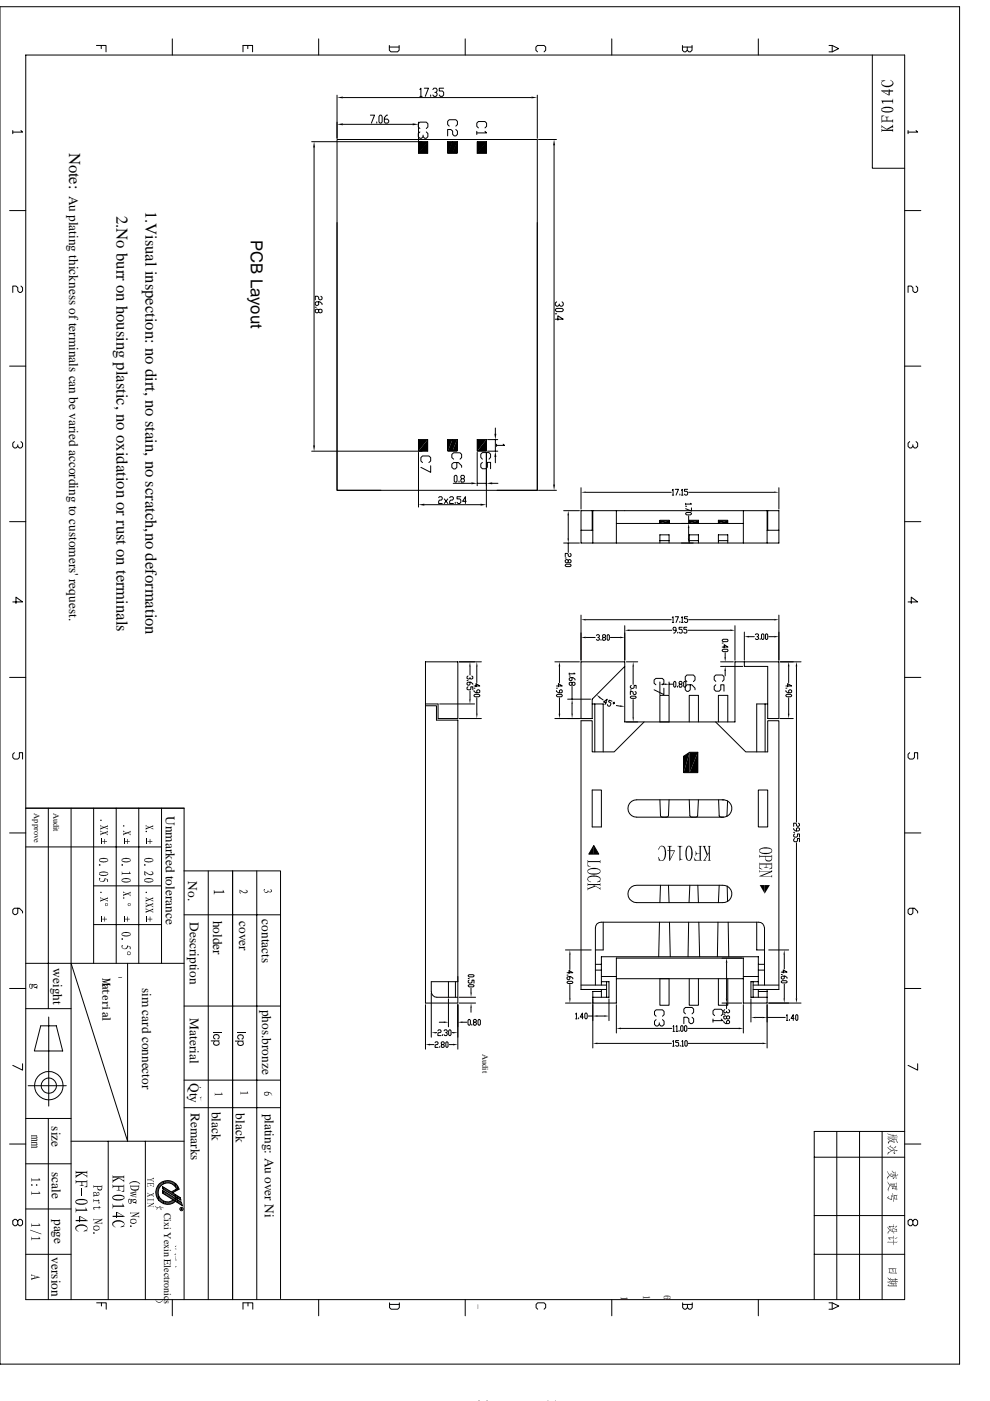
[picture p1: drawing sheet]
<svg xmlns="http://www.w3.org/2000/svg" width="210mm" height="297mm" viewBox="0 0 210 297" stroke-linecap="round" stroke-linejoin="round" font-family="sans-serif">
<defs><g id="words">
<g font-size="3.5">
<text x="14.6" y="32.3" transform="rotate(90 14.6 32.3)">Note:</text>
<text x="24.7" y="45.8" transform="rotate(90 24.7 45.8)">2.No burr on housing plastic, no oxidation or rust on terminals</text>
<text x="30.9" y="44.6" transform="rotate(90 30.9 44.6)">1.Visual inspection: no dirt, no stain, no scratch,no deformation</text>
<text x="53.2" y="50.8" transform="rotate(90 53.2 50.8)">PCB Layout</text>
</g>
<g font-size="2.8">
<text x="14.6" y="41.5" transform="rotate(90 14.6 41.5)">Au plating thickness of terminals can be varied according to customers' request.</text>
<text x="35.2" y="173" transform="rotate(90 35.2 173)">Unmarked tolerance</text>
<text x="39.9" y="186.8" transform="rotate(90 39.9 186.8)">No.</text>
<text x="40.3" y="195.5" transform="rotate(90 40.3 195.5)">Description</text>
<text x="45.2" y="195.2" transform="rotate(90 45.2 195.2)">holder</text>
<text x="50.7" y="195.3" transform="rotate(90 50.7 195.3)">cover</text>
<text x="55.5" y="194.9" transform="rotate(90 55.5 194.9)">contacts</text>
<text x="11.3" y="205.3" transform="rotate(90 11.3 205.3)">weight</text>
<text x="30.1" y="209.5" transform="rotate(90 30.1 209.5)">sim card connector</text>
<text x="40.2" y="215.9" transform="rotate(90 40.2 215.9)">Material</text>
<text x="55.6" y="214.1" transform="rotate(90 55.6 214.1)">phos.bronze</text>
<text x="40.2" y="229.6" transform="rotate(90 40.2 229.6)">Qty</text>
<text x="10.9" y="238.8" transform="rotate(90 10.9 238.8)">size</text>
<text x="40.5" y="236" transform="rotate(90 40.5 236)">Remarks</text>
<text x="44.9" y="235.7" transform="rotate(90 44.9 235.7)">black</text>
<text x="50" y="236.1" transform="rotate(90 50 236.1)">black</text>
<text x="56.1" y="236.1" transform="rotate(90 56.1 236.1)">plating: Au over Ni</text>
<text x="11" y="248.5" transform="rotate(90 11 248.5)">scale</text>
<text x="11.5" y="258.4" transform="rotate(90 11.5 258.4)">page</text>
<text x="10.9" y="266.6" transform="rotate(90 10.9 266.6)">version</text>
<text x="102.1" y="296.9" transform="rotate(90 102.1 296.9)">p</text>
</g>
<text font-size="2.5" fill="#f00" x="116.1" y="296.8" transform="rotate(90 116.1 296.8)">No</text>
<text font-size="2.4" x="21.8" y="207.4" transform="rotate(90 21.8 207.4)">Material</text>
<text font-size="2.1" x="34.8" y="257.1" transform="rotate(90 34.8 257.1)">Cixi Yexin Electronics</text>
<g font-size="2.1" fill="#f00">
<text x="131.6" y="274.8" transform="rotate(90 131.6 274.8)">1</text>
<text x="136.4" y="274.5" transform="rotate(90 136.4 274.5)">1</text>
<text x="140.8" y="274.7" transform="rotate(90 140.8 274.7)">6</text>
</g>
<g font-size="1.8">
<text x="7.3" y="172.5" transform="rotate(90 7.3 172.5)">Approve</text>
<text x="11.3" y="172.3" transform="rotate(90 11.3 172.3)">Audit</text>
<text x="102.3" y="223.5" transform="rotate(90 102.3 223.5)">Audit</text>
</g>
</g></defs>
<g fill="none" stroke="#000" stroke-width=".21">
<path d="M0 1.4h203.5v287.8h-203.5zM5.5 11.7h186.3v263.8h-186.3zM20.4 9.6h2.1v1.4M21.5 9.6v.7M36.5 8.2v3.5M51.5 11v-1.4h2.1v1.4M52.5 9.6v.7M67.6 8.2v3.5M82.5 9.6v1.1l.4 .3h1.4l.3-.3v-1.1M82.5 10h2.1M89 19l.2-.3v1.7M90 18.7h.8l-.6 1.7"/>
<path d="M91.8 19l.2-.3h.5l.2 .3-.2 .6h-.3M92.5 19.6l.2 .2-.2 .6h-.5l-.2-.3M94.1 18.7h-1v.6h.7l.3 .3v.5l-.3 .3h-.5l-.2-.3M98.6 8.2v3.5M114 11l-.4-.3v-.7l.4-.4h1.4l.3 .4v.7l-.3 .3M129.7 8.2v3.5M144.7 9.6v1.1l.3 .3h.4l.3-.3v-.7M144.7 10h2M146.7 9.6v1.1l-.3 .3h-.4l-.3-.3M160.8 8.2v3.5M175.8 9.6h.6l1.4 .7-1.4 .7h-.6M176.4 9.6v1.4"/>
<path d="M185 11.7v24h6.8M2.7 27.7v.6M4.4 27.7l.4 .3h-2.1M66.1 30h23.4M66.6 31.3v63.1M71.5 29.6h42.4v74.4h-42.4zM71.5 20.2v9.1M72.7 26.4h14.8M72.7 20.7h40M73.9 29.6h6.9M78.5 24.4h.9l-.7 1.7M79.9 25.9v.2"/>
<path d="M80.6 24.4h.2l.2 .3v1.2l-.2 .2h-.2l-.3-.2v-1.2zM82.2 24.4h-.2l-.5 .6v.9l.2 .2h.5l.2-.2v-.3l-.2-.3h-.7M88.7 30h2v2.5h-2zM88.7 25.9v3.9M88.7 30v2.5M89 27.2l-.3-.3v-.7l.3-.3h1.4l.3 .3v.7l-.3 .3M89 28l-.3 .3v.7l.3 .3h.4l.3-.3M89 20.4h.5M90.4 28l.3 .3v.7l-.3 .3h-.4l-.3-.3v-.4M91.3 20.1v.3M95 30h1.9v2.5h-1.9zM95.2 26.7l-.3-.3v-.7l.3-.3h1.4l.4 .3v.7l-.4 .3"/>
<path d="M95.9 30v2.5M96.6 27.5l.4 .3v.7l-.4 .3h-.3l-.3-.3v-.7l-.4-.3h-.7v1.3M96.9 30v2.5M101.1 27.8v.7M101.2 32.5v-2.5h1.9v2.5M101.2 30v2.5M101.2 32.5h1.9M101.4 27.1l-.3-.3v-.7l.3-.3h1.4l.4 .3v.7l-.4 .3M102.8 27.8l.4 .4h-2.1M103.1 30v2.5M105.4 29.6h6.1M113.9 20.2v9.1"/>
<path d="M114.2 29.6h3.8M117.5 30.8v71.9M192.5 27.7v.6M194.2 27.7l.4 .3h-2.1M2 44.6h3.5M71.5 47.2v56.8h9.3M113.9 47.2v56.8h-8.5M191.8 44.6h3.4M2 77.6h3.5M4.4 60.6l.4 .4v.7l-.4 .3h-.3l-.3-.3v-.7l-.4-.4h-.7v1.4M66.8 65.1h.3M67.6 64v.6l-.3 .2-.5-.2v-.4l.3-.2h.7l.5 .4v.2"/>
<path d="M67.6 65.7l.2-.1 .5 .1v.5l-.3 .1-.4-.1v-.5l-.3-.1-.5 .1v.5l.3 .1 .5-.1M68 62.8l.3 .2v.4l-.3 .2-.4-.2v-.4l-.3-.2h-.5v.8M117.7 65.6l.3-.2h1.2l.2 .2v.2l-.2 .3h-1.2l-.3-.3zM117.7 67.7h1.7l-1.1-.7v.9M117.7 66.5h.3M118 64l-.3 .2v.5l.3 .2h.3l.3-.2M119.2 64l.2 .2v.5l-.2 .2h-.3l-.3-.2v-.2M191.8 77.6h3.4M194.2 60.6l.4 .4v.7l-.4 .3h-.3l-.4-.3v-.7l-.3-.4h-.7v1.4M3 93.6l-.3 .4v.6l.3 .4h.4l.4-.4M4.4 93.6l.4 .4v.6l-.4 .4h-.3l-.3-.4v-.3M66.1 95.7h23.4"/>
<path d="M88.7 93.2h2v2.5h-2zM88.7 93.2v2.5M88.7 95.9v11.6M89.6 98.1l-.4-.4v-.7l.4-.3h1.3l.4 .3v.7l-.4 .4M91.3 98.7v1.4l-2.1-1M95 93.2v2.5h1.9v-2.5M95 93.2h1.9M95 93.2v2.5M95.9 93.2v2.5M96.2 97.4l-.4-.4v-.7l.4-.3h1.3l.4 .3v.7l-.4 .4M96.9 98.1v1l-.4 .3h-.3l-.4-.3v-.7l.4-.3h1l.7 .6v.4M96.9 93.2v2.5"/>
<path d="M101.2 93.2v2.5h1.9v-2.5M101.2 93.2h1.9M101.2 93.2v2.5M101.2 95.9v7.1M102.3 97.4l-.4-.4v-.7l.4-.3h1.4l.3 .3v.7l-.3 .4M102.3 98l-.4 .4v.6l.4 .4h.7l.3-.4v-1h.7v1.4M103.1 93.2v2.5M103.1 95.9v11.6M103.4 93.2h2.1M103.4 95.7h2.1M105 90.7v1.3M105 93.2v2.5"/>
<path d="M105 96.9v1.2M105.3 94.2v.4M106.7 94.2l.3 .2h-1.7M192.9 93.6l-.4 .4v.6l.4 .4h.3l.3-.4M194.2 93.6l.4 .4v.6l-.4 .4h-.3l-.4-.4v-.3M2 110.6h3.5M90 107h11.9M93 105.5l.2-.2h.4l.2 .2-.2 .5h-.4l-.2 .3v.5h.8M94.2 105.8l.8 1M95 105.8l-.8 1M95.3 105.5l.2-.2h.4l.2 .2-.2 .5h-.4l-.2 .3v.5h.8M96.1 102.5h3.8"/>
<path d="M96.3 101l.2-.2 .4 .2v1l-.2 .2-.4-.2zM96.5 106.5v.3M97.3 102v.2M97.7 105.3h-.8v.5h.6l.2 .2v.5l-.2 .3h-.4l-.2-.3M97.9 101.5l-.2-.3 .2-.4h.4l.2 .2-.2 .5h-.4l-.2 .3 .2 .4h.4l.2-.2-.2-.5M98.8 106.3h-.7l.6-1v1.5M101.2 102.5h1.9M104.4 102.5h1.2M114.2 104h3.8M119.5 108.3h3.4M119.5 115.1h3.4M119.8 119.8l.3-.2h.8l.2 .4-.2 .1h-.8z"/>
<path d="M119.8 118.3h.3M120.5 118.8l.4-.2 .2 .2v.4l-.4 .1-.4-.7-.5 .2v.4l.3 .1 .4-.1M120.5 109.2v5M120.5 115.1v2M120.9 117.3l.2 .2v.3l-.2 .2-.4-.2v-.3l-.2-.2h-.5v.7M123.2 103.4v4.5M123.2 108.3h41.9v6.8h-41.9zM123.2 112.4h2.5M124.2 104.4h18.1M125.6 108.3v4.1M125.7 108.3v6.8M130.7 108.3v6.8"/>
<path d="M130.7 111h26.9M139.9 111v-.7h2v.7M139.9 115.1v-1.7h2v1.7M139.9 114.6h2M142.5 104l.2-.3v1.3M142.5 105h.3M143.2 103.7h.6l-.5 1.3M144.1 104.8v.2M144.5 104l.2-.3v1.3M144.5 105h.3M145.4 108.8l.2-.1h.8l.2 .3-.2 .2h-.8zM145.4 106.7v.3"/>
<path d="M145.4 107.3h.2M145.8 103.7h-.7v.5h.5l.2 .2-.2 .6h-.3l-.2-.2M146 104.4h18.2M146 109.4v1.6M146 112v2.2M146.1 111v-.7h2v.7M146.1 115.1v-1.7h2v1.7M146.1 114.6h2M146.4 106.7l.2 .2h-1.2M146.6 107.7v.7l-1.2-.5M152.3 111v-.7h2v.7M152.3 115.1v-1.7h2v1.7"/>
<path d="M152.3 114.6h2M157.6 108.3v6.8M162.6 108.3v6.8M162.6 112.4h2.5M162.8 108.3v4.1M165.1 103.4v4.5M191.8 110.6h3.4M2.7 127.6h2.1l-1.4-1v1.4M123.2 130.4v9.6M124.2 131.4h18.1M124.2 135.2h2M126.4 134.7l.2-.1 .5 .1-.2 .5h-.2"/>
<path d="M126.9 135.2l.2 .2-.2 .3-.5-.1M127.4 135.6v.1M127.9 135.2l-.1-.3 .1-.3h.3l.2 .1-.2 .5h-.3l-.1 .2 .1 .3h.3l.2-.1-.2-.4M128.9 134.6l.3 .1v.9l-.2 .1-.3-.1zM129.4 135.2h2.1M132.5 132.7v7.3M133.4 133.6h9.1M142.5 131l.2-.2v1.2M142.5 132h.3M143.2 130.8h.6l-.5 1.2M143.3 133.6h-.5l-.1-.2 .1-.4h.4l.1 .2v.6l-.5 .4M143.7 134.1v.1"/>
<path d="M144.1 131.8v.2M144.5 131l.2-.2v1.2M144.5 132h.3M144.7 133h-.7v.4h.5l.2 .2v.5l-.2 .1h-.4l-.1-.1M145.6 133h-.6v.4h.5l.1 .2v.5l-.1 .1h-.4l-.1-.1M145.8 130.8h-.7v.4h.5l.2 .2-.2 .6h-.3l-.2-.2M145.8 133.6h9.1M146 131.4h18.2M153.1 135.7l.2-.2h.9l.1 .4-.1 .1h-.9zM153.1 137.8l.2-.1h.9l.1 .3-.1 .2h-.9zM153.1 137.2h1.2l-.8-.5v.7M153.1 136.3h.2"/>
<path d="M153.8 138.4v.9M155.8 132.7v7.3M157.8 134v6M158.8 135h1.1M160.1 134.6l.2-.2h.4l.1 .2v.2l-.3 .2M160.7 135l.1 .2-.1 .4h-.4l-.2-.2M161.2 135.4v.2M161.5 134.6l.1-.2 .4 .2v.8l-.2 .2-.3-.2zM162.4 134.4l.4 .2v.8l-.2 .2-.3-.2zM163 135h1.2M165.1 130.4v9.6M192.5 127.6h2.1l-1.4-1v1.4"/>
<path d="M2 143.6h3.5M3 159.6l-.3 .3v.7l.3 .3h.8l.3-.3v-1h.7v1.3M90.2 149.3h2.7v3h4.2v-12h-6.9v72.4h6.9v-60h-4.6v-3.1h-2.3M93.2 149.3h7.4M97.4 140.3h4.7M97.4 152.3h4.7M99 144.3h.2M99.2 143.3l-.2 .2v.3l.2 .2 .5-.2M99.2 145.6l-.2 .2v.3l.7 .1 .1-.1v-.5h.4v.6M99.7 144.6v.5l-.3 .2-.4-.2v-.3l.2-.2h.6l.4 .5M99.7 141.3v1.8M99.7 146.5v1.8"/>
<path d="M100 143.3l.2 .2v.3l-.4 .2-.1-.3M100.5 147.4l.2-.2h.8l.2 .4-.2 .1h-.8zM100.5 145.4h1.2l-.8-.5v.7M100.5 146.4v.2l.4 .3h.6l.2-.1v-.4l-.4-.2-.2 .2v.5M100.5 145.9h.2M101.1 141.3v3.4M101.1 147.9v3.4M117.6 140.3h5.3M118 147.4l.2-.2h.8l.2 .4-.2 .1h-.8zM118 145.4h1.2l-.8-.5v.7M118 146.4v.2l.4 .3h.6l.2-.1v-.4l-.2-.2-.4 .2v.5M118 145.9h.2"/>
<path d="M118.6 141.3v3.4M118.6 147.9v3.4M120.4 148.2h4.8M120.7 142.7v.3M120.7 143.3h.2M121.3 143.7v.5l-.2 .1-.4-.1v-.4l.2-.1h.6l.4 .3v.2M121.3 144.8l.2-.2 .4 .2v.3l-.2 .2-.4-.2v-.3l-.2-.2-.4 .2v.3l.2 .2 .4-.2M121.3 145.5v2.7M121.3 149.2v2.1M121.7 142.7l.2 .2h-1.2M125.6 149.3h2.3v10.1M126.1 149.3v10.1"/>
<path d="M127.2 147.9l.7 .5M128.6 149l-.6-.2 .7-.6-.4 1.2M129.8 148.7l-.6-.3-.2 .4 .5 .2v.3l-.1 .3-.2 .2-.3-.2-.1-.2M130 149l.2-.1 .1 .2-.3 .2zM130.7 149.6l.8 .1M132.5 141.3l-6.9 6.9v4.1h-8M132.8 140.3h2.4M133.6 147.8l.3-.2h.8l.2 .3-.2 .2h-.8zM133.6 146.3h.3M133.9 145.3l-.3 .2v.3l.3 .2 .6-.2v-.5h.4v.7M134.2 141.3v3.8M134.2 148.3v3.8"/>
<path d="M134.7 146.6l.2 .2v.3l-.2 .2-.5-.2v-.3l-.1-.2h-.5v.7M136.6 153.1l-6.4 6.3h-4.6v-6.6h-2.4v57h5.4M139.1 145.2l-.4-.3v-.7l.4-.4h1.3l.4 .4v.7l-.4 .3M139.9 153.1v-5.7h2v5.7M139.9 144.6v2.7M140.8 145.9v1.4l-2.1-1.1M140.8 145.1h.2M141.9 144.6v2.7M141.9 145.1h.8M143 144.5l.3 .2v.8l-.2 .2-.3-.2v-.8zM143.6 145.5v.2M144.1 145.1l-.1-.4 .1-.2h.3l.2 .4-.6 .4 .1 .4h.3l.2-.2-.2-.4"/>
<path d="M145.1 144.5l.3 .2-.1 1-.4-.2v-.8zM145.6 144.5l-.3-.3v-.7l.3-.4h1.4l.4 .4v.7l-.4 .3M146.1 153.1v-5.7h2v5.7M146.3 145.2v1l-.3 .4h-.4l-.3-.4v-.6l.3-.4h1.1l.7 .7v.3M148 159.5v4.3h-3.1v-3.5M148 159.5h-1.8l-1.3 .8M148 159.5v4.3M151.7 153.1l6.4 6.3h4.7v-6.6h2.3v57h-5.4M151.8 144.5l-.4-.4v-.6l.4-.4h1.4l.3 .4v.6l-.3 .4M151.8 145.2l-.4 .3v.7l.4 .3h.7l.3-.3v-1h.7v1.3M152.3 153.1v-5.7h2v5.7M152.8 140.3h2.7"/>
<path d="M152.8 141.3h4.7M153.8 142.3v1M157.8 140.3v1h5v11h2.3v-12h-9.3v12.8h-23.3v-12.8h-9.3v12M162.2 149.3v10.1M162.8 149.3h-2.4v10.1M165.4 140.3h4.4M165.4 152.3h2.8M166.6 147.4l.2-.2h.8l.3 .4-.3 .1h-.8zM166.6 145.4h1.3l-.9-.5v.7M166.6 146.4v.2l.4 .3h.6l.3-.1v-.4l-.5-.2-.2 .2v.5M166.6 145.9h.2M167.2 141.3v3.4"/>
<path d="M167.2 147.9v3.4M168.9 141.3v33M191.8 143.6h3.4M192.9 159.6l-.4 .3v.7l.4 .3h.6l.4-.3v-1h.7v1.3M2 176.6h3.5M5.5 171.4h33.5v104.1M5.5 179.6h28.7M10.2 171.4v42.5M15.1 171.4v104.1M19.9 171.4v32.8M24.6 171.4v32.8M29.4 171.4v32.8"/>
<path d="M34.2 171.4v32.8M125.6 167.5h1.9v7.8h-1.9zM125.9 179.3l1.1 1.8h-2.2zM139.9 169.6l.1 3.4 .5 .3M141.9 169.6l-.2 3.3-.1 .3-.4 .1M144.9 160.3v3.5M146.1 169.6l.2 3.4 .3 .3h.9l.4-.3 .2-3.4M152.4 169.6l.1 3.4 .5 .3M153.1 169.6a1.85 1.85 0 0 1 2.1 1.8 1.85 1.85 0 0 1-2 1.9M153.5 169.6h-18.5a1.84 1.84 0 0 0-1.9 1.8 1.84 1.84 0 0 0 1.9 1.9h18.5M154.3 169.8l-.2 3.3M160.8 167.5h2v7.8h-2z"/>
<path d="M168.3 175.7l.4 .5h.6l.2-.2v-.3l-.4-.2-.2 .2v.5M168.3 176.5h.2M168.5 176.8l-.2 .2v.3l.2 .2 .6-.2v-.5h.4v.7M168.5 177.8l-.2 .2v.3l.2 .2 .6-.2v-.5h.4v.7M168.9 178.7v33M169.3 174.5l.2 .2v.3l-.2 .2-.4-.2v-.3l-.2-.2h-.4v.7M191.8 176.6h3.4M3.8 192.6v1l-.4 .3h-.4l-.3-.3v-.7l.3-.3h1.1l.7 .6v.4M19.9 187.8h14.3M19.9 196h14.3M39 184.6h20.5v90.7M39 194h20.5"/>
<path d="M44.2 184.6v90.9M49.3 184.6v90.9M54.4 184.6v90.9M127.9 195.5v5.9h-1.7M133.5 188.5l.9-.7 .6-.1h18.1a1.85 1.85 0 0 1 2.1 1.8 1.85 1.85 0 0 1-2 1.9h-18.2a1.84 1.84 0 0 1-1.7-1 1.84 1.84 0 0 1 .2-1.9zM139.8 195.5l-.1 7.3M140 187.7l-.1 3.7M141.7 187.7l.2 3.7M141.9 195.5l.2 7.3M146 195.5l-.1 7.3M146.3 187.7l-.2 3.7M148 187.7l.1 3.7"/>
<path d="M148.2 195.5l.1 7.3M152.2 195.5l-.1 7.3M152.5 187.7l-.2 3.7M154.2 187.9l.1 3.2M154.4 195.5l.1 7.3M160.4 195.5v5.9h1.7M193.5 192.6v1l-.3 .3h-.3l-.4-.3v-.7l.4-.3h1l.7 .6v.4M2 209.6h3.5M5.5 204.2h33.5M5.5 213.9h9.6M8.6 217.5h3.3l1.4 5.3h-6zM10.3 215.6v18.9"/>
<path d="M15.1 204.2l12 37.8v-37.8M39 213.3h20.5M90.2 213v9.4M91.4 210.6v9.3M92.4 218.9h.2M92.8 218.6l.2-.3h.3l.2 .3-.2 .3h-.3l-.2 .2v.5h.7M93.1 216.7h1M93.8 219.4v.2M94.1 218.6l.2-.3h.4l.1 .5-.3 .1M94.7 218.9l.1 .2-.1 .5h-.4l-.2-.2M95.1 208.1v3.3M95.1 211.8v5.9"/>
<path d="M95.3 218.3l.3 .3v.8l-.1 .2-.4-.2v-.8zM95.8 218.9h.3M96.6 208.1v3.3M97.1 208.1h-5.7v2.1a1.23 1.23 0 0 0 1.2 1.2h4.5M97.1 213v9.4M97.4 211.4h3.4M97.4 212.7h3.4M98 216.7h1M99.3 206.8l1-.1 .2 .3-.2 .1h-.8zM99.3 208.9l.2-.1h.8l.2 .3-.2 .1h-.8zM99.3 207.5h.2M99.4 216.1l.3 .3v.8l-.1 .2-.4-.2v-.8z"/>
<path d="M99.5 207.8l-.2 .1v.4l.2 .1 .6-.1v-.5h.4v.6M99.9 209.5v1M99.9 213.6v1M100 217.2v.2M100.5 216.7l-.1-.3 .1-.3h.3l.2 .4-.6 .4 .1 .5h.3l.2-.2-.2-.5M101.5 216.1l.4 .3v.8l-.2 .2-.4-.2v-.8zM119.9 201.4h5.4M119.9 212.7h5.4M120.2 208.2l.2-.1h.8l.3 .3-.3 .1h-.8zM120.2 206.2h1.3l-.9-.4v.6M120.2 206.7h.2M120.8 207.1v.4l-.2 .2-.4-.2v-.3l.2-.1h.6l.5 .3v.1"/>
<path d="M120.8 202.4v3.2M120.8 208.7v3M122 215l.2-.2v1.2M122 216h.3M122.7 215.8v.2M123.2 208.9h5.4M123.7 215.6h-.7l.5-.8v1.2M124.2 214.8l.3 .2v.8l-.2 .2-.3-.2v-.8zM124.7 215.4h1M126.2 208.9v-12.1a1.16 1.16 0 0 1 1.3-1.3h33.4a1.23 1.23 0 0 1 1.2 1.3v12.1M126.2 204.5h1.3M126.2 205.7h1.3"/>
<path d="M126.7 215.4h1.4M127.5 210.2h-1.8v12M127.5 208.9v-6.1h33.3v6.1M127.5 209.8v1.6M127.5 208.1h1.6v3.3h-3.4M127.5 207h3.2M128.6 208.1v3.3M129.1 211.8v4.6M130.7 213v6M130.7 207.5h26.9M131.7 218h10.8M139.1 215.5l-.3-.4v-.7l.3-.3h1.4l.3 .3v.7l-.3 .4"/>
<path d="M139.1 216.2l-.3 .3v.7l.3 .3h.3l.4-.3M139.9 207.5v5.6h2v-5.6M140.5 216.2l.3 .3v.7l-.3 .3h-.4l-.3-.3v-.3M142.7 217.7l.1-.2v1.2M142.7 218.7h.3M143.3 217.7l.2-.2v1.2M143.3 218.7h.4M144 218.5v.2M144.5 217.5l.3 .2v.8l-.1 .2-.4-.2v-.8zM145.3 217.5l.3 .2v.8l-.1 .2-.4-.2v-.8zM145.3 215l-.3-.4v-.7l.3-.3h1.4l.4 .3v.7l-.4 .4M145.8 218h10.8"/>
<path d="M146.1 207.5v5.6h2v-5.6M146.7 215.7l.4 .3v.7l-.4 .3h-.3l-.4-.3v-.7l-.3-.3h-.7v1.3M151.2 216.1v.6M151.5 215.3l-.3-.3v-.7l.3-.3h1.4l.3 .3v.7l-.3 .3M152.3 207.5v5.6h2v-5.6M152.9 216.1l.3 .3h-2M153.1 212.7h4.2M153.5 216.5l.3 .5h.7l.2-.1v-.4l-.4-.1-.2 .1v.5M153.5 215h.2M153.7 214.1l-.2 .1v.4l.2 .1 .4-.1M154.1 215.5l.2-.1 .4 .1v.4l-.2 .2-.4-.2v-.4l-.3-.1-.3 .1v.4l.2 .2 .4-.2M154.1 204.1v7.6"/>
<path d="M154.1 212.7v1.2M154.5 214.1l.2 .1v.4l-.2 .1h-.2l-.2-.3M157.6 213v6M157.6 207h3.2M159.2 211.8v4.9M159.7 208.1v3.3M159.7 208.9h5.4M160.2 215.7h1.5M160.8 208.1h-1.6v3.3h3.4M160.8 209.8v1.6M160.8 204.5h1.3M160.8 205.7h1.3"/>
<path d="M160.8 210.2h1.8M162.6 209.8v2.9h-5v-9.6h-26.9v9.6h-5M162.6 213v9.2M162.6 215.7h3.9M163 201.4h4.2M163 212.7h6.8M165.7 208.1l.2-.2h.8l.2 .4-1 .1zM165.7 206.1h1.2l-.8-.5v.7M165.7 206.6h.2M166.3 207v.4l-.2 .2-.4-.2v-.3l.2-.1h.6l.4 .2v.2M166.3 202.4v3M166.3 208.6v3.1"/>
<path d="M166.8 215.3l.1-.2v1.3M166.8 216.4h.2M167.4 216.1v.3M168.4 215.9h-.7l.5-.8v1.3M168.9 215.1l.3 .2v.8l-.2 .3-.3-.3v-.8zM191.8 209.6h3.4M4.8 225.5v1.4l-2.1-1M5.5 237.1h9.6M6 230.2h8.1M10.2 237.1v38.4M39 234.9h20.5M39 229h20.5"/>
<path d="M91.2 221.5h.8M92.2 221.1l.2-.2 .5 .2-.2 .4h-.3l-.2 .2v.4h.7M93.2 221.9v.2M93.7 221.5l-.1-.2 .1-.4 .5 .2-.2 .4h-.3l-.1 .2 .1 .4 .5-.2-.2-.4M94.7 220.9l.3 .2v.8l-.2 .2-.3-.2v-.8zM95.2 221.5h.9M126.7 221.2h15.7M142.6 220.8l.2-.2v1.2M142.6 221.8h.3M143.9 220.6h-.6v.4h.5l.1 .2-.1 .6h-.4l-.1-.2M144.2 221.6v.2M144.6 220.8l.1-.2v1.2"/>
<path d="M144.6 221.8h.3M145.2 220.8l.2-.2 .3 .2v.8l-.2 .2-.3-.2zM145.9 221.2h15.8M177.4 239.9v35.6zM182.2 239.9v35.6M187 239.9v35.6M191.8 239.9h-19.2v35.6M194.6 225.5v1.4l-2.1-1M2 242.6h3.5M3.8 258.9l.3-.4h.3l.4 .4v.6l-.4 .4h-.3l-.3-.4v-.6l-.4-.4h-.4l-.3 .4v.6l.3 .4h.4l.4-.4M5.5 256.3h9.6M5.5 246.7h9.6"/>
<path d="M15.1 242h23.9M22.9 242v33.5M30.8 242v33.5M33.2 251.7v2.3M33.4 251.5v2.6M33.5 251.3v3M34.5 252.4l3.9 2.5 .3 .7-4.2-2.6zM36.7 254.4a2 2 0 0 1-2.9-.6 2 2 0 0 1 .9-2.8 2 2 0 0 1 2.7 1.1l-1.1 .6-1.8-1.1v.4l3.9 2.5-.2-.6-1.6-1 1.4-.8a2.52 2.52 0 0 0-3.5-1.6 2.52 2.52 0 0 0-1.1 3.7 2.52 2.52 0 0 0 3.8 .5M37.3 253.8l-.2 .3M37.7 254.1l-.2 .2M38.4 256.3h.2v.2l-.1-.2M38.5 256.3l-.1 .2"/>
<path d="M172.6 257.7h19.2M172.6 245.3h19.2M191.8 242.6h3.4M193.5 258.9l.4-.4h.3l.4 .4v.6l-.4 .4h-.3l-.4-.4v-.6l-.3-.4h-.3l-.4 .4v.6l.4 .4h.3l.3-.4M5.5 265.9h9.6M20.5 276.2h2v1.4M21.5 276.2v.7M36.5 275.5v3.5M51.5 277.6v-1.4h2.1v1.4M52.6 276.2v.7M67.6 275.5v3.5M82.6 276.2v1l.3 .4h1.4l.4-.4v-1"/>
<path d="M82.6 276.6h2.1M98.6 275.5v3.5M114 277.6l-.3-.4v-.6l.3-.4h1.4l.3 .4v.6l-.3 .4M129.7 275.5v3.5M144.7 276.2v1l.4 .4h.3l.4-.4v-.6M144.7 276.6h2.1M146.8 276.2v1l-.4 .4h-.3l-.3-.4M160.8 275.5v3.5M172.6 265.9h19.2M175.8 276.2h.6l1.4 .7-1.4 .7h-.6M176.4 276.2v1.4"/>
<circle cx="10.4" cy="230.2" r="3"/>
<circle cx="10.4" cy="230.2" r="1.62"/>
<circle cx="38.5" cy="256.4" r=".35"/>
</g>
<g fill="#000">
<path d="M66.6 30l.2 1.3h-.4zM71.5 26.4l1.2-.3v.5zM71.5 20.7l1.2-.2v.4zM87.5 26.1l1.2 .3-1.2 .2zM88.7 30h2l-2 2.5zM90.7 30v2.5h-2zM95 30h.9l-.9 2.5zM95.9 30v2.5h-.9zM95.9 30h1l-1 2.5zM96.9 30v2.5h-1zM101.2 30h1.9l-1.9 2.5zM103.1 30v2.5h-1.9z"/>
<path d="M112.7 20.5l1.2 .2-1.2 .2zM117.5 29.6l.2 1.2h-.4zM66.4 94.4h.4l-.2 1.3zM88.7 93.2h2l-2 2.5zM90.7 93.2v2.5h-2zM95 93.2h.9l-.9 2.5zM95.9 93.2v2.5h-.9zM95.9 93.2h1l-1 2.5zM96.9 93.2v2.5h-1zM101.2 93.2h1.9l-1.9 2.5zM103.1 93.2v2.5h-1.9zM104.8 92h.4l-.2 1.2z"/>
<path d="M105 95.7l.2 1.2h-.4zM88.7 107l1.3-.2v.4zM99.9 102.3l1.3 .2-1.3 .2zM101.9 106.8l1.2 .2-1.2 .2zM103.1 102.5l1.3-.2v.4zM117.3 102.7h.4l-.2 1.3zM120.5 108.3l.1 .9h-.3zM120.3 114.2h.3l-.1 .9zM123.2 104.4l1-.2v.3zM139.9 110.3h2l-2 .7zM139.9 111l2-.7v.7zM145.8 114.2h.4l-.2 .9z"/>
<path d="M146 111l.2 1h-.4zM146.1 110.3h2l-2 .7zM146.1 111l2-.7v.7zM152.3 110.3h2l-2 .7zM152.3 111l2-.7v.7zM164.2 104.2l.9 .2-.9 .1zM123.2 131.4l1-.2v.4zM123.2 135.2l1-.2v.3zM131.5 135l1 .2-1 .1zM132.5 133.6l.9-.1v.3zM153.6 139.3h.3l-.1 1zM154.9 133.5l.9 .1-.9 .2z"/>
<path d="M157.8 135l1-.2v.4zM164.2 131.2l.9 .2-.9 .2zM164.2 134.8l.9 .2-.9 .2zM99.5 148.3h.3l-.1 1zM99.7 140.3l.1 1h-.3zM101 151.3h.3l-.2 1zM101.1 140.3l.2 1h-.3zM118.6 140.3l.2 1h-.4zM118.4 151.3h.4l-.2 1zM121.2 151.3h.3l-.2 1zM121.3 148.2l.2 1h-.3zM126.5 147.3l.8 .5-.2 .3z"/>
<path d="M131.5 149.5l1 .3-1 .1zM134.2 140.3l.2 1h-.3zM134.1 152.1h.3l-.2 1zM139.9 145.1l.9-.2v.3zM141 144.9l.9 .2-.9 .1zM144.9 160.3l1.3-.8-1.3 4.3zM146.2 159.5v4.3h-1.3zM146.2 159.5h1.8l-1.8 4.3zM148 159.5v4.3h-1.8zM153.8 141.3l.1 1h-.3zM167 151.3h.4l-.2 1zM167.2 140.3l.2 1h-.4z"/>
<path d="M168.9 140.3l.1 1h-.3zM125.9 179.3v1.8h-1.1zM125.9 179.3l1.1 1.8h-1.1zM161.1 187.6h1v1.9zM162.1 187.6h1.1l-1.1 1.9zM7.1 208.9l.1 .3zM91.4 218.9l1-.1v.3zM94.1 216.6l1 .1-1 .2zM96.1 218.8l1 .1-1 .2zM97.1 216.7l.9-.1v.3zM99.9 212.7l.1 .9h-.3zM99.7 210.5h.3l-.1 .9z"/>
<path d="M120.8 201.4l.2 1h-.3zM120.7 211.7h.3l-.2 1zM125.7 215.4l1-.1v.3zM128.1 215.3l1 .1-1 .2zM130.7 218l1-.1v.3zM154.1 203.1l.1 1h-.3zM153.9 211.7h.3l-.1 1zM156.6 217.9l1 .1-1 .2zM159.2 215.7l1-.1v.3zM161.7 215.6l.9 .1-.9 .2zM166.3 201.4l.1 1h-.3zM166.1 211.7h.3l-.1 1z"/>
<path d="M168.7 211.7h.3l-.1 1zM90.2 221.5l1-.2v.3zM96.1 221.3l1 .2-1 .1zM125.7 221.2l1-.1v.3zM161.7 221.1l.9 .1-.9 .2zM28.1 254.5l.1 .3zM33.1 252.3v1.1zM33.1 252.1v1.3zM33.1 252.1v1.4zM33.3 251.7l-.2 1.8v-1.4zM33.5 251.3v1.7zM33.6 251.3l-.1 1.7z"/>
<path d="M33.5 253v1.3zM33.6 253.1l-.1 1.2zM33.7 251.1l-.1 1.4zM33.6 253.1v1.2zM33.7 253.5v1zM33.7 251.1v.9zM33.7 251.1v1zM33.7 253.6v.9zM33.8 251l-.1 1zM33.8 253.8v.8zM33.8 251l.1-.1-.1 .9zM33.9 250.9l-.1 .9z"/>
<path d="M33.8 253.8l.1 .2-.1 .6zM33.9 254v.7l-.1-.1zM33.9 250.9v.8zM34 250.9l-.1 .8zM33.9 254v.7zM34 254.1v.7zM34 250.9l.2-.2-.2 .8zM34.2 250.7v.7l-.2 .1zM34 254.1l.2 .2-.2 .5zM34.2 254.3v.6l-.2-.1zM34.2 250.7l.1-.1-.1 .8zM34.3 250.6l-.1 .8z"/>
<path d="M34.2 254.3v.6zM34.3 254.4v.6zM34.3 250.6v.6zM34.4 250.6l-.1 .6zM34.4 254.5l-.1 .5zM34.4 250.6v.6zM34.5 250.6l-.1 .6zM34.4 254.5v.5zM34.5 254.5v.6zM34.8 250.4v.6zM34.8 252.5v.6zM34.8 252.6v.6z"/>
<path d="M34.5 250.6l.3-.2-.3 .7zM34.8 250.4v.6l-.3 .1zM34.5 251.6l.3 .1-.3 .3zM34.8 251.7v.5l-.3-.2zM34.5 252.4l.3 .1-.3 .5zM34.8 252.5v.6l-.3-.1zM34.5 254.5l.3 .2-.3 .4zM34.8 254.7v.5l-.3-.1zM34.8 250.4v.5zM34.8 251.7v.5zM34.8 251.8v.5zM34.8 254.7v.5z"/>
<path d="M34.9 250.4l-.1 .5zM34.9 251.8v.5zM34.9 252.7v.6zM34.9 254.7v.6zM34.9 250.4l.4-.1-.4 .6zM35.3 250.3v.5l-.4 .1zM34.9 251.8l.4 .2-.4 .3zM34.9 252.3l.4-.3v.5zM34.9 252.7l.4 .2-.4 .4zM35.3 252.9v.6l-.4-.2zM34.9 254.7l.4 .1-.4 .5zM35.3 254.8v.5h-.4z"/>
<path d="M35.3 250.3v.5zM35.3 252v.5zM35.3 252.1v.5zM35.3 252.9v.6zM35.3 254.8v.5zM35.4 250.3l-.1 .5zM35.4 252.2v.4zM35.4 253v.6zM35.4 254.8v.6zM35.4 250.3h.2l-.2 .5zM35.6 250.3v.5h-.2zM35.4 252.2l.2 .1-.2 .3z"/>
<path d="M35.6 252.3v.4l-.2-.1zM35.4 253l.2 .1-.2 .5zM35.6 253.1v.6l-.2-.1zM35.4 254.8h.2l-.2 .6zM35.6 254.8v.5l-.2 .1zM35.6 250.3h.2l-.2 .5zM35.8 250.3v.5h-.2zM35.6 252.3l.2 .1-.2 .3zM35.8 252.4v.4l-.2-.1zM35.6 253.1l.2 .1-.2 .5zM35.8 253.2v.6l-.2-.1zM35.6 254.8h.2l-.2 .5z"/>
<path d="M35.8 254.8v.5h-.2zM35.8 250.3h.1l-.1 .5zM35.9 250.3v.5h-.1zM35.8 252.4l.1 .1-.1 .3zM35.9 252.5v.4l-.1-.1zM35.8 253.2l.1 .1-.1 .5zM35.9 253.3v.6l-.1-.1zM35.8 254.8h.1l-.1 .5zM35.9 254.8v.5h-.1zM35.9 250.3h.2l-.2 .5zM36.1 250.3v.6l-.2-.1zM35.9 252.5h.2l-.2 .4z"/>
<path d="M36.1 252.5v.5l-.2-.1zM35.9 253.3l.2 .1-.2 .5zM36.1 253.4v.6l-.2-.1zM35.9 254.8h.2l-.2 .5zM36.1 254.8v.5h-.2zM36.1 250.3l.1 .1-.1 .5zM36.2 250.4v.5h-.1zM36.1 252.5l.1 .1-.1 .4zM36.2 252.6v.5l-.1-.1zM36.1 253.4l.1 .1-.1 .5zM36.2 253.5v.6l-.1-.1zM36.1 254.8l.1-.1-.1 .6z"/>
<path d="M36.2 254.7v.5l-.1 .1zM36.2 250.4v.5zM36.3 250.4l-.1 .5zM36.2 252.6v.5zM36.3 252.7v.5zM36.2 253.5v.6zM36.3 253.5v.6zM36.2 254.7v.5zM36.3 254.7l-.1 .5zM36.3 250.4v.5zM36.3 250.4v.6zM36.3 253.6v.6z"/>
<path d="M36.3 254.7v.5zM36.4 250.5l-.1 .5zM36.4 252.7v.5zM36.4 253.6v.6zM36.4 254.6l-.1 .6zM36.4 250.5h.2l-.2 .5zM36.6 250.5v.6l-.2-.1zM36.4 252.7l.2-.1-.2 .6zM36.6 252.6v.8l-.2-.2zM36.4 253.6l.2 .1-.2 .5zM36.6 253.7v.6l-.2-.1zM36.4 254.6l.2-.1-.2 .7z"/>
<path d="M36.6 254.5v.6l-.2 .1zM36.6 250.5v.6zM36.7 250.6v.5zM36.6 252.6v.3zM36.7 252.5l-.1 .4zM36.6 252.9v.5zM36.7 252.9v.5zM36.6 253.7v.6zM36.7 253.8v.6zM36.6 254.5v.6zM36.7 254.5l-.1 .6zM36.7 250.6v.6z"/>
<path d="M36.7 252.5v.3zM36.7 253v.5zM36.7 254.5v-.1v.7zM36.7 254.4v.7zM36.8 250.6v.6zM36.8 252.5l-.1 .3zM36.8 253l-.1 .5zM36.8 253.9v.6zM36.7 254.4v.6zM36.8 254.5l-.1 .5zM36.8 250.6v.7zM36.8 252.5v.3z"/>
<path d="M36.8 253v.5zM36.8 253.1v.4zM36.8 254.5v.5zM36.8 250.6l.3 .3-.3 .4zM37.1 250.9v.7l-.3-.3zM36.8 252.5l.3-.2-.3 .4zM37.1 252.3v.3l-.3 .1zM36.8 253.1l.3 .1-.3 .3zM37.1 253.2v.5l-.3-.2zM36.8 253.9l.3 .2-.3 .4zM37.1 254.1v.6l-.3-.2zM36.8 254.5l.3 .2-.3 .3z"/>
<path d="M37.1 254.7l-.3 .3zM37.2 250.9v.8zM37.2 253.3v.5zM37.2 253.9v.2zM37.1 250.9v.7zM37.1 252.3v.3zM37.2 252.3l-.1 .3zM37.1 253.2v.5zM37.2 253.3v.4zM37.2 254v.1zM37.1 254.1v.6zM37.2 254.1v.6z"/>
<path d="M37.3 251v.9zM37.2 252.3v.2zM37.3 252.2l-.1 .3zM37.3 253.4v.4zM37.3 253.8l-.1 .3zM37.3 253.8v.4zM37.3 254.2v.6zM37.3 252.2v.3zM37.4 251.2v.9zM37.4 252.1l-.1 .4zM37.4 253.4v.5zM37.4 253.9v.3z"/>
<path d="M37.4 254.2v.7zM37.4 251.2l.1 .1-.1 1.1zM37.5 251.3v1l-.1 .1zM37.4 253.4l.1 .1-.1 .4zM37.5 253.5v.5l-.1-.1zM37.4 253.9l.1 .1-.1 .2zM37.5 254v.3l-.1-.1zM37.4 254.2l.1 .1-.1 .6zM37.5 254.3v.6h-.1zM37.5 251.3v1zM37.6 251.4l-.1 .9zM37.5 253.5v.5z"/>
<path d="M37.6 253.6v.4zM37.5 254v.3zM37.6 254l-.1 .3zM37.5 254.3v.6zM37.6 254.4v.6zM37.7 251.5v.8zM37.7 254.4v.7zM37.6 251.4v.9zM37.7 251.5l-.1 .8zM37.7 253.6v.5zM37.6 254v.2zM37.7 254.1l-.1 .1z"/>
<path d="M37.7 251.6l.3 .5-.3 .2zM37.7 253.6l.3 .2-.3 .3zM38 253.8v.4l-.3-.1zM37.7 254.5l.3 .1-.3 .5zM38 254.6v.6l-.3-.1zM38 253.8l.2 .1-.2 .3zM38.2 253.9v.5l-.2-.2zM38 254.6l.2 .1-.2 .5zM38.2 254.7v.7l-.2-.2zM38.2 253.9l.2 .6-.2-.1zM38.2 254.7l.2 .1-.2 .6zM38.4 254.8v.6h-.2z"/>
<path d="M38.4 254.8v.6zM38.4 254.9v.6z"/>
<path d="M186.8 19.2l1.6 .9v-1.1h.2v.2h.8v.2h-.8v.8h-.2z" fill-rule="evenodd"/>
<path d="M186.8 19.2h1.6v.9v-.7h-1.2z" fill-rule="evenodd"/>
<path d="M186.9 17l.2 .1z" fill-rule="evenodd"/>
<path d="M187.1 17h.6l-.7 .3-.1 .6v-.4z" fill-rule="evenodd"/>
<path d="M186.9 17.7l.5 .4 1 .1 .8-.3 .1-.6a.74 .74 0 0 1 0 .8 .74 .74 0 0 1-.7 .3l-.8 .1-.5-.2-.4-.4z" fill-rule="evenodd"/>
<path d="M188.8 17l.5 .3-.1 .3v-.3l-.5-.3z" fill-rule="evenodd"/>
<path d="M186.8 21.3h2.3l.3-.4v1.1l-.2-.4h-1.9l-.1 .4z" fill-rule="evenodd"/>
<path d="M186.9 23.1l.5-.4 1.2-.1a.67 .67 0 0 1 .6 .3 .67 .67 0 0 1 .1 .7v-.4l-.5-.3-1.6 .1-.3 .2v.3z" fill-rule="evenodd"/>
<path d="M186.9 26.5l1.1 .8 1.2-.6 .2-.3v.7l-.2-.1-1.1 .5-1-.5-.2 .1z" fill-rule="evenodd"/>
<path d="M186.9 27.3l.2 .2h2.1l.2-.2v.7l-.2-.2h-2.1l-.2 .2z" fill-rule="evenodd"/>
<path d="M186.9 24.5h.6l-.5 .3v1.2z" fill-rule="evenodd"/>
<path d="M186.9 23.3l.7 .3h1.2l.5-.3v.3l-.7 .3h-.9l-.7-.3z" fill-rule="evenodd"/>
<path d="M187 24.8v.8h1l.1-.7v.7h1l.3-.3v.7l-.2-.2h-2l-.2 .1z" fill-rule="evenodd"/>
<path d="M187.2 21.7l.1 .3z" fill-rule="evenodd"/>
<path d="M187.6 24.8h.9l-.4 .1-.1 .7v-.7z" fill-rule="evenodd"/>
<path d="M139.9 110.3v.7z" fill-rule="evenodd"/>
<path d="M141.9 110.3v.7z" fill-rule="evenodd"/>
<path d="M146.1 110.3v.7z" fill-rule="evenodd"/>
<path d="M148.1 110.3v.7z" fill-rule="evenodd"/>
<path d="M152.3 110.3v.7z" fill-rule="evenodd"/>
<path d="M154.3 110.3v.7z" fill-rule="evenodd"/>
<path d="M21.3 173.8h.2v.2l-.2 .1z" fill-rule="evenodd"/>
<path d="M21.5 177.8l.1 1.1z" fill-rule="evenodd"/>
<path d="M21.3 174.9l.6 .5-.4-.2h-.2z" fill-rule="evenodd"/>
<path d="M21.3 176.1l.6 .5-.4-.3-.2 .1z" fill-rule="evenodd"/>
<path d="M21.7 178.3h.4v-.4h.2v.4h.4v.2h-.4v.4h-.2v-.4h-.4z" fill-rule="evenodd"/>
<path d="M21.3 175.5l.1 .1 1.5-.7v.4l-1.4 .5-.1 .1z" fill-rule="evenodd"/>
<path d="M22.3 175.5l.4 .1 .2-.1v.4z" fill-rule="evenodd"/>
<path d="M21.3 176.7l.1 .1 1.5-.7v.4h-.4l-1 .4-.1 .2z" fill-rule="evenodd"/>
<path d="M22.3 176.6l.4 .2 .2-.1v.4z" fill-rule="evenodd"/>
<path d="M26.1 175h.2l.1 .2h-.2z" fill-rule="evenodd"/>
<path d="M26.3 177.8l.1 1.1z" fill-rule="evenodd"/>
<path d="M26.1 176.1l.7 .5-.5-.3-.2 .1z" fill-rule="evenodd"/>
<path d="M26.5 178.3h.5v-.4h.1v.4h.4v.2h-.4v.4h-.1v-.4h-.5z" fill-rule="evenodd"/>
<path d="M26.1 176.7l.1 .1 1.5-.7v.4h-.4l-1 .4-.1 .2z" fill-rule="evenodd"/>
<path d="M27.1 176.6l.4 .2 .2-.1v.4z" fill-rule="evenodd"/>
<path d="M30.9 176.2h.2l.1 .2h-.3z" fill-rule="evenodd"/>
<path d="M31.1 177.8l.1 1.1z" fill-rule="evenodd"/>
<path d="M30.9 174.9l.6 .5-.4-.2h-.2z" fill-rule="evenodd"/>
<path d="M31.3 178.3h.4v-.4h.2v.4h.4v.2h-.4v.4h-.2v-.4h-.4z" fill-rule="evenodd"/>
<path d="M30.9 175.5l.1 .1 1.5-.7v.4l-1.4 .5-.1 .1z" fill-rule="evenodd"/>
<path d="M31.9 175.5l.4 .1 .2-.1v.4z" fill-rule="evenodd"/>
<path d="M21 183.3l.3-.1v.3h-.3z" fill-rule="evenodd"/>
<path d="M21 186.3l.3-.1-.2 .5z" fill-rule="evenodd"/>
<path d="M21.3 189.1h.2v.2h-.2z" fill-rule="evenodd"/>
<path d="M21.5 194.3l.1 1.1z" fill-rule="evenodd"/>
<path d="M21.3 190.2l.6 .5-.4-.3-.2 .1z" fill-rule="evenodd"/>
<path d="M21.7 194.8h.4v-.5h.2v.5h.4v.1h-.4v.5h-.2v-.5h-.4z" fill-rule="evenodd"/>
<path d="M22.3 191.5l.2 .5h.2l.1-.2-.1 .3-.4-.2z" fill-rule="evenodd"/>
<path d="M21.1 182.1l.4-.2h.7l.5 .2 .2 .3-.5-.3h-.9l-.4 .3z" fill-rule="evenodd"/>
<path d="M21.1 185l.4-.2h.7l.5 .1 .2 .3-.5-.2h-.9l-.4 .2z" fill-rule="evenodd"/>
<path d="M21.3 190.8l.1 .1 1.5-.7v.4l-1.4 .4-.1 .2z" fill-rule="evenodd"/>
<path d="M22.3 190.7l.4 .2 .2-.1v.4z" fill-rule="evenodd"/>
<path d="M21.1 186.4l.2 .4a.6 .6 0 0 0 .9-.6l.7 .3v.5l-.2-.1v-.4l-.3-.2-.2 .5-.3 .2-.6-.1z" fill-rule="evenodd"/>
<path d="M22.4 191.5h.4l.1 .5-.3-.5h-.1l-.1 .3z" fill-rule="evenodd"/>
<path d="M21 182.2l.3 .4 .5 .1 .8-.1 .3-.4a.45 .45 0 0 1-.1 .5 .45 .45 0 0 1-.4 .1h-1l-.4-.3z" fill-rule="evenodd"/>
<path d="M21.1 185v.4l.7 .1 .8-.1 .3-.3a.45 .45 0 0 1-.1 .4 .45 .45 0 0 1-.4 .2l-1.2-.1-.2-.2z" fill-rule="evenodd"/>
<path d="M25.8 199h.2l.1 .2h-.3z" fill-rule="evenodd"/>
<path d="M25.8 183.3l.2-.1 .1 .3h-.3z" fill-rule="evenodd"/>
<path d="M26.1 190.3h.2l.1 .2h-.2z" fill-rule="evenodd"/>
<path d="M26.3 194.3l.1 1.1z" fill-rule="evenodd"/>
<path d="M26.1 189l.7 .5-.5-.2h-.2z" fill-rule="evenodd"/>
<path d="M27.4 184.8v.2z" fill-rule="evenodd"/>
<path d="M26.5 194.8h.5v-.5h.1v.5h.4v.1h-.4v.5h-.1v-.5h-.5z" fill-rule="evenodd"/>
<path d="M25.9 197.8l1.1-.2 .5 .2 .1 .3-.5-.3h-.8l-.4 .3z" fill-rule="evenodd"/>
<path d="M25.9 182.1l.4-.2h.7l.5 .2 .1 .3-.5-.3h-.8l-.4 .3z" fill-rule="evenodd"/>
<path d="M25.9 186.4l1.1-.2 .5 .1 .1 .3-.5-.2h-.8l-.4 .2z" fill-rule="evenodd"/>
<path d="M27.1 191.5l.2 .5h.3v-.2v.3l-.5-.2z" fill-rule="evenodd"/>
<path d="M26.1 189.6l.1 .1 1.5-.7v.4h-.4l-1 .5-.1 .1z" fill-rule="evenodd"/>
<path d="M27.1 189.6l.4 .1 .2-.1v.4z" fill-rule="evenodd"/>
<path d="M25.8 197.9l.2 .4 .6 .1 .8-.1 .2-.4a.45 .45 0 0 1 0 .5 .45 .45 0 0 1-.5 .1h-.9l-.4-.3z" fill-rule="evenodd"/>
<path d="M25.8 182.2l.2 .4 .6 .1 .8-.1 .2-.4a.45 .45 0 0 1 0 .5 .45 .45 0 0 1-.5 .1h-.9l-.4-.3z" fill-rule="evenodd"/>
<path d="M25.8 184.8l.2 .3h1.3l.1-.3 .3 .5h-1.7l-.2 .3z" fill-rule="evenodd"/>
<path d="M25.8 186.5l.2 .3 .6 .1 .8-.1 .2-.3a.45 .45 0 0 1 0 .4 .45 .45 0 0 1-.5 .2h-.9l-.4-.3z" fill-rule="evenodd"/>
<path d="M27.2 191.5h.4l.1 .5-.2-.5h-.2l-.1 .3z" fill-rule="evenodd"/>
<path d="M30.6 183.3l.2-.1 .1 .3h-.3z" fill-rule="evenodd"/>
<path d="M30.9 189.1h.2l.1 .2h-.3z" fill-rule="evenodd"/>
<path d="M30.6 184.7l.3 .9-.3-.1z" fill-rule="evenodd"/>
<path d="M31.1 194.3l.1 1.1z" fill-rule="evenodd"/>
<path d="M30.9 190.2l.6 .5-.4-.3-.2 .1z" fill-rule="evenodd"/>
<path d="M30.9 191.4l.6 .4-.4-.2-.2 .1z" fill-rule="evenodd"/>
<path d="M30.9 192.6l.6 .4-.4-.2-.2 .1z" fill-rule="evenodd"/>
<path d="M31.3 194.8h.4v-.5h.2v.5h.4v.1h-.4v.5h-.2v-.5h-.4z" fill-rule="evenodd"/>
<path d="M30.7 184.7l1.1 .7 .4-.1 .1-.2v.3l-.3 .2-.4-.1-.8-.6z" fill-rule="evenodd"/>
<path d="M30.6 182.1l.5-.2h.6l.6 .2 .1 .3-.5-.3h-.8l-.5 .3z" fill-rule="evenodd"/>
<path d="M30.7 186.4l1-.2 .6 .1 .1 .3-.5-.2h-.8l-.5 .2z" fill-rule="evenodd"/>
<path d="M30.9 190.8l.1 .1 1.5-.7v.4l-1.4 .4-.1 .2z" fill-rule="evenodd"/>
<path d="M31.9 190.7l.4 .2 .2-.1v.4z" fill-rule="evenodd"/>
<path d="M30.9 192l.1 .1 1.5-.7v.4h-.4l-1 .4-.1 .2z" fill-rule="evenodd"/>
<path d="M31.9 191.9l.4 .2 .2-.1v.4z" fill-rule="evenodd"/>
<path d="M30.9 193.2h.1l1.5-.6v.4h-.4l-1 .4-.1 .2z" fill-rule="evenodd"/>
<path d="M31.9 193.1l.4 .2 .2-.1v.4z" fill-rule="evenodd"/>
<path d="M30.6 182.2l.2 .4 .6 .1 .8-.1 .2-.4a.45 .45 0 0 1 0 .5 .45 .45 0 0 1-.5 .1h-1l-.3-.3z" fill-rule="evenodd"/>
<path d="M32 184.7l.5 .2-.1 .5-.1-.5z" fill-rule="evenodd"/>
<path d="M30.6 186.5l.2 .3 .6 .1 .8-.1 .2-.3a.45 .45 0 0 1 0 .4 .45 .45 0 0 1-.5 .2h-1l-.3-.3z" fill-rule="evenodd"/>
<path d="M47.2 188.7l.1 .3z" fill-rule="evenodd"/>
<path d="M45.3 188.7l.2 .3h1.7l.1-.3 .3 .6h-2l-.3 .3z" fill-rule="evenodd"/>
<path d="M50.8 188.6l.3 .9-.3-.2z" fill-rule="evenodd"/>
<path d="M50.9 188.7l.5 .3a.6 .6 0 0 0 .9 0v.3l-.4 .1-.8-.4z" fill-rule="evenodd"/>
<path d="M52 188.7l.5 .2-.2 .4v-.4z" fill-rule="evenodd"/>
<path d="M56 188.5l.2 .1-.1 .2z" fill-rule="evenodd"/>
<path d="M57.3 188.5l.2 .1v.2z" fill-rule="evenodd"/>
<path d="M55.9 188.6l.1-.1 .2 .6h.4l.2-.3 .2 .2h.4l.1-.4a.31 .31 0 0 1 .2 .4 .31 .31 0 0 1-.3 .2l-.5-.2-.2 .3h-.4l-.3-.3z" fill-rule="evenodd"/>
<path d="M124.6 182.4l.1 1 .5 .4-.6-.1z" fill-rule="evenodd"/>
<path d="M124.7 186.4l.1 .4 .5 .3-.6-.3z" fill-rule="evenodd"/>
<path d="M124.6 188.2l.2 .1 1.3-.5 .2 .1-1.5 .6-.1 .3z" fill-rule="evenodd"/>
<path d="M124.7 184.4l.7-.3 .8-.1 1 .4 .1 .3-.6-.4h-1.3l-.6 .2-.2 .1v.4l-.1-.4z" fill-rule="evenodd"/>
<path d="M124.6 186.1l.6-.4h1.2l.6 .2 .3 .2v.3l-.6-.4-1.2-.1-.7 .2-.1 .6-.2-.2z" fill-rule="evenodd"/>
<path d="M124.7 182.4v.2h2.5l.1-.2v.6l-.2-.2h-2.4v.1z" fill-rule="evenodd"/>
<path d="M125.7 187.6h.2l1.1 .7 .3-.2v.6z" fill-rule="evenodd"/>
<path d="M124.6 187.3l.2 .1h2.3l.2-.1v.5l-.1-.2h-2.5l-.1 .2z" fill-rule="evenodd"/>
<path d="M124.6 184.7l.5 .5h1.4l.7-.3 .1-.5a.71 .71 0 0 1-.8 1l-1.4-.1-.5-.3z" fill-rule="evenodd"/>
<path d="M127.3 186.1v.7z" fill-rule="evenodd"/>
<path d="M127.3 186.1v.8l-.7 .2 .6-.5z" fill-rule="evenodd"/>
<path d="M139.8 179.6l.5-.2-.3 .2-.3 .6z" fill-rule="evenodd"/>
<path d="M139.6 181.7l.4 .7h.6l-.9 .1z" fill-rule="evenodd"/>
<path d="M139.9 182.4h.7z" fill-rule="evenodd"/>
<path d="M140 179.4l.5-.1a.99 .99 0 0 1 .7 1v.9l-.1 .7-.4 .5h-.4l.4-.2 .1-.4 .1-1.5-.3-.8z" fill-rule="evenodd"/>
<path d="M141.5 179.4h1l-.4 .2v.7h1l-1.1 2.2h-.1l1.1-2.1h-1.5v-.1h.4v-.7z" fill-rule="evenodd"/>
<path d="M141.9 180.4h1.1h-.9v1.7l-.2 .4z" fill-rule="evenodd"/>
<path d="M143.6 179.4h1.1l-.4 .3v2.3l.4 .2-.4 .1-.2 .2v-2.8z" fill-rule="evenodd"/>
<path d="M145.6 179.6l.5-.2-.4 .4-.1 .7 .1 1.4 .1 .4 .3 .1-.5-.1-.3-.9v-1z" fill-rule="evenodd"/>
<path d="M145.8 179.4l.4-.1 .4 .4 .3 1-.1 .6a.87 .87 0 0 1-1 1.1l.5-.1 .2-.4 .1-1.6-.3-.7z" fill-rule="evenodd"/>
<path d="M147.1 181.8l.6 .6 1.1 .1h-1.5z" fill-rule="evenodd"/>
<path d="M147.5 180.4l.2 .5 .6 .1-.6 .1-.1 .4z" fill-rule="evenodd"/>
<path d="M148.1 179.4h.7l-.2 .2v2.7l.2 .1h-1l.5-.1v-1.3h-.4h.4v-1.5z" fill-rule="evenodd"/>
<path d="M150.3 180.7v.2l-.8 1.3 .2 .3h-.6z" fill-rule="evenodd"/>
<path d="M149 179.4h.6l-.1 .2 .5 1.4-.1 .3-.7-1.7z" fill-rule="evenodd"/>
<path d="M150.1 179.4h.6l-.2 .2v2.6l.2 .3h-.6l.2-.2v-2.7z" fill-rule="evenodd"/>
<path d="M161 182.9l.1 1 .5 .4-.6-.1z" fill-rule="evenodd"/>
<path d="M162.5 183.3v.5l.4 .2h-.9l.4-.2z" fill-rule="evenodd"/>
<path d="M161 184.5l.2 .2h2.3l-2.4 .1-.1 .2z" fill-rule="evenodd"/>
<path d="M161 180.1l.6-.4 1-.1 .9 .3 .1 .5-.4-.5h-1.4l-.7 .3-.1 .5z" fill-rule="evenodd"/>
<path d="M161 181.3l.2 .2h2.3l.1-.2v.6l-.1-.3h-1.2v.7v-.7h-1.1l-.2 .2z" fill-rule="evenodd"/>
<path d="M161.1 183l2.4 .1 .1-.1v.8l-.1-.5h-1l-.1 .4v-.4h-1.3v.1z" fill-rule="evenodd"/>
<path d="M162.3 181.6v.5l.2 .3h.8l.3-.2 .1-.9-.1 1.1-.4 .3-.7-.1-.2-.3z" fill-rule="evenodd"/>
<path d="M163.6 182.9l.1 1.2-.5 .2 .4-.5z" fill-rule="evenodd"/>
<path d="M161 185.7h2.5l.2-.2v.5l-.2-.2z" fill-rule="evenodd"/>
<path d="M161 185.7l2.4-.9 .3-.3v.4l-2.1 .8z" fill-rule="evenodd"/>
<path d="M161 180.4l.5 .4h1.4l.7-.3v-.4a.71 .71 0 0 1-.7 .9h-1.4l-.5-.3z" fill-rule="evenodd"/>
<path d="M6.3 208.6h.2l.2 .2v.5v-.4l-.3-.1-.1 .3z" fill-rule="evenodd"/>
<path d="M7.2 209a.36 .36 0 0 0 .4 .2 .36 .36 0 0 0 .3-.3v.7h-.2v-.2h-.5z" fill-rule="evenodd"/>
<path d="M6.3 208.6v.7l.2 .2 .2-.1v-.6l.2-.2 .3 .2a.44 .44 0 0 1 .5-.1 .44 .44 0 0 1 .3 .4l-.1 .5-.1-.7h-.5l-.1 .4-.1-.4-.2-.1v.6a.37 .37 0 0 1-.4 .2 .37 .37 0 0 1-.3-.4z" fill-rule="evenodd"/>
<path d="M25.1 207.2l.8-.1-.2 .2h-.6z" fill-rule="evenodd"/>
<path d="M25.8 200.5l.2-.1-.1 .6z" fill-rule="evenodd"/>
<path d="M27 201.9l.2 .5 .3-.1 .1-.2v.3l-.5 .1z" fill-rule="evenodd"/>
<path d="M25.9 200.6l.2 .5a.6 .6 0 0 0 .9-.7l.7 .3v.6l-.2-.1v-.4l-.4-.2-.1 .5-.3 .1h-.7z" fill-rule="evenodd"/>
<path d="M27.1 201.8a.41 .41 0 0 1 .5 .1 .41 .41 0 0 1 0 .5l-.1-.5-.3-.1-.1 .3z" fill-rule="evenodd"/>
<path d="M45.2 218.8h1.8v.2h-1.8z" fill-rule="evenodd"/>
<path d="M45.3 219.4l.9-.1a.62 .62 0 0 1 .2 .9l-.1-.6-.7-.1-.2 .3z" fill-rule="evenodd"/>
<path d="M50.3 218.8h1.9v.2h-1.9z" fill-rule="evenodd"/>
<path d="M50.5 219.4l.8-.1a.62 .62 0 0 1 .2 1l-.1-.7-.6-.1-.3 .4z" fill-rule="evenodd"/>
<path d="M42.4 232.6h.2v1l-.1-.9z" fill-rule="evenodd"/>
<path d="M42.2 230.4l.5 .2-.2 .1z" fill-rule="evenodd"/>
<path d="M42.6 232.6h.2l-.2 .1z" fill-rule="evenodd"/>
<path d="M45.3 219.4l.1 .6 .3 .2v.2l-.5-.3z" fill-rule="evenodd"/>
<path d="M46.4 219.9v.3l-.3 .2v-.2z" fill-rule="evenodd"/>
<path d="M46.4 220.8v.3z" fill-rule="evenodd"/>
<path d="M44.7 220.6h1.8v.2h-.1v.2l-.3-.2h-.5l-.2 .3-.1-.3h-.6z" fill-rule="evenodd"/>
<path d="M45.3 220.8l.1 .3a.54 .54 0 0 0 .5 .4 .54 .54 0 0 0 .5-.3v-.4a.56 .56 0 0 1 0 .8 .56 .56 0 0 1-.7 .1 .53 .53 0 0 1-.5-.4 .53 .53 0 0 1 .1-.5z" fill-rule="evenodd"/>
<path d="M46.9 231.6l.1 .2z" fill-rule="evenodd"/>
<path d="M45.6 231.7v.2h1.3l.1-.3 .2 .5h-1.6v.3z" fill-rule="evenodd"/>
<path d="M50.5 219.4v.6l.3 .2v.2l-.5-.3z" fill-rule="evenodd"/>
<path d="M51.5 219.9v.4l-.2 .1-.1-.2z" fill-rule="evenodd"/>
<path d="M51.5 220.8v.4z" fill-rule="evenodd"/>
<path d="M49.8 220.6h1.8v.2h-.1v.3l-.3-.3h-.4l-.3 .4v-.4h-.7z" fill-rule="evenodd"/>
<path d="M50.5 220.8v.4a.54 .54 0 0 0 .5 .4 .54 .54 0 0 0 .5-.4v-.3a.56 .56 0 0 1 0 .7 .56 .56 0 0 1-.7 .1 .53 .53 0 0 1-.4-.3 .53 .53 0 0 1 .1-.6z" fill-rule="evenodd"/>
<path d="M52.4 231.4v.2z" fill-rule="evenodd"/>
<path d="M51 231.4l.1 .3h1.3v-.3l.3 .4h-1.6l-.1 .3z" fill-rule="evenodd"/>
<path d="M56 231.9l.2 .2h.5h.2v-.4a.45 .45 0 0 1-.1 .6 .45 .45 0 0 1-.6-.1z" fill-rule="evenodd"/>
<path d="M56 231.7l.5-.2h.6l.5 .4v.4a.66 .66 0 0 0-.7-.6v.3l-.1-.4-.6 .1-.2 .4z" fill-rule="evenodd"/>
<path d="M6.6 251.1h.3v.3h-.3z" fill-rule="evenodd"/>
<path d="M7.7 241.4l.1 .2z" fill-rule="evenodd"/>
<path d="M6.6 241.1l.2 .1h.8l.2-.1v.2l-1.2 .2z" fill-rule="evenodd"/>
<path d="M7.7 242.9l.1 .1z" fill-rule="evenodd"/>
<path d="M6.6 242.6l.2 .1h.8l.2-.2v.3l-1.2 .1z" fill-rule="evenodd"/>
<path d="M7.6 251.1h.3a.17 .17 0 0 1 0 .3 .17 .17 0 0 1-.3-.1z" fill-rule="evenodd"/>
<path d="M7.7 240.7l.3 .2h-.3z" fill-rule="evenodd"/>
<path d="M6.6 241.6l1.1 .1 .1-.2 .2 .2-.3 .2h-.9l-.2 .1z" fill-rule="evenodd"/>
<path d="M6.6 240.7h1.1l.3 .5-.2 .1v-.3l-.2-.1-1 .1z" fill-rule="evenodd"/>
<path d="M7.7 242.1l.3 .2h-.3z" fill-rule="evenodd"/>
<path d="M6.6 243.1h1.1l.1-.2 .2 .2-.3 .2h-.9l-.2 .1z" fill-rule="evenodd"/>
<path d="M6.6 242.1h1.1l.3 .5-.2 .2v-.3l-.2-.2-1 .2z" fill-rule="evenodd"/>
<path d="M8.2 249.8l.1 .2z" fill-rule="evenodd"/>
<path d="M8.2 252.6l.1 .2z" fill-rule="evenodd"/>
<path d="M8.2 259.4l.1 .2z" fill-rule="evenodd"/>
<path d="M6.6 249.8l.2 .3h1.4l.1-.3 .3 .5h-1.8l-.2 .3z" fill-rule="evenodd"/>
<path d="M6.6 252.6l.2 .3h1.4l.1-.3 .3 .5h-1.8l-.2 .3z" fill-rule="evenodd"/>
<path d="M6.6 259.4l.2 .3h1.4l.1-.3 .3 .5h-1.8l-.2 .3z" fill-rule="evenodd"/>
<path d="M17.1 252h.2v1.6h-.2z" fill-rule="evenodd"/>
<path d="M17.4 250.6v.7l.4 .1h-.9l.4-.1z" fill-rule="evenodd"/>
<path d="M18.1 256l.1 .3z" fill-rule="evenodd"/>
<path d="M16 250.2l.2 .2h2l.2-.1v1.1v-.8h-1l-.1 .7v-.7h-1l-.3 .3z" fill-rule="evenodd"/>
<path d="M16.1 254.5l.7-.3h.9l.7 .3 .1 .3-.7-.3h-1.2l-.5 .3z" fill-rule="evenodd"/>
<path d="M16 249.1l.2 .1 1.1-.5 1 .5 .2-.1v.6l-1.1-.8-1.2 .6-.2 .3z" fill-rule="evenodd"/>
<path d="M16 248.2l.2 .2h2.1l.2-.2v.7l-.2-.2h-2.1l-.2 .2z" fill-rule="evenodd"/>
<path d="M18.4 250.2l.1 1.5h-.6l.5-.3z" fill-rule="evenodd"/>
<path d="M16.1 254.5l.2 .5 .7 .2 1.2-.1 .3-.2v-.4a.71 .71 0 0 1-.8 .9h-.9a.68 .68 0 0 1-.6-.2 .68 .68 0 0 1-.1-.7z" fill-rule="evenodd"/>
<path d="M16 256.1l.2 .4h1.9l.1-.5 .4 .7h-2.3l-.3 .4z" fill-rule="evenodd"/>
<path d="M16.8 257.9h.2l1.6 1-1.6-.9v1.1h-.2v-.2h-.8v-.2h.8z" fill-rule="evenodd"/>
<path d="M17 258v.7h1.2l.4 .2h-1.6z" fill-rule="evenodd"/>
<path d="M19.9 253.1v.3z" fill-rule="evenodd"/>
<path d="M19.8 253.4h.1l.1 .4z" fill-rule="evenodd"/>
<path d="M19.9 256.2l.1 .3-.1-.1z" fill-rule="evenodd"/>
<path d="M19.8 252.9l.1-.2 .4 .1 .2 .6a.39 .39 0 0 0-.2-.5 .39 .39 0 0 0-.4 .1v.3z" fill-rule="evenodd"/>
<path d="M20.7 251.6v.6z" fill-rule="evenodd"/>
<path d="M20.8 254.2l.1 .2z" fill-rule="evenodd"/>
<path d="M20.8 254.6l.2 .2z" fill-rule="evenodd"/>
<path d="M19.9 253.3l.6 .1v-.3a.26 .26 0 0 0 .3 .2 .26 .26 0 0 0 .2-.1v.2l-.3 .1-.8 .1z" fill-rule="evenodd"/>
<path d="M20.6 252.8h.2l.2 .1v.5v-.4z" fill-rule="evenodd"/>
<path d="M21 254.7l.1 .2-.1 .3-.2-.1z" fill-rule="evenodd"/>
<path d="M19.8 254.2l.2 .3h.7l.2-.3 .2 .4h-1.1l-.2 .3z" fill-rule="evenodd"/>
<path d="M19.8 256l1.2-.1v-.2l.5 .4h-.5v.3v-.3h-.9l-.2 .3z" fill-rule="evenodd"/>
<path d="M19.8 258.4l.1 .1h1.6l-1.5 .1-.2 .2z" fill-rule="evenodd"/>
<path d="M19.8 251.3l.1 .1h1.7l-.1 .5v-.3h-.7l-.1 .6v-.6h-.7l-.2 .3z" fill-rule="evenodd"/>
<path d="M20.7 251.9l.3 .3h.4l.3-.9v.7l-.2 .3h-.7z" fill-rule="evenodd"/>
<path d="M19.8 259.4l1.7-.1 .2-.2v.4l-.2-.1z" fill-rule="evenodd"/>
<path d="M19.8 259.4l1.9-1v.3l-1.3 .6z" fill-rule="evenodd"/>
<path d="M25.3 251.6v.7l.3 .1h-.9l.4-.1z" fill-rule="evenodd"/>
<path d="M26 255.2v.3z" fill-rule="evenodd"/>
<path d="M23.9 251.1l.1 .3h2.1l.1-.1v1.1v-.8h-.9l-.2 .7v-.7h-1l-.2 .3z" fill-rule="evenodd"/>
<path d="M23.9 253.6l.8-.3h.8l.7 .3 .1 .3-.7-.3h-1.2l-.4 .3z" fill-rule="evenodd"/>
<path d="M23.9 250l.1 .2 1.1-.5 1 .5 .2-.2v.6l-1.1-.8-1.2 .7-.1 .3z" fill-rule="evenodd"/>
<path d="M23.9 249.2l.1 .2h2.2l.1-.2v.6l-.2-.2-2.1 .1-.1 .1z" fill-rule="evenodd"/>
<path d="M26.2 251.1l.1 1.6h-.6l.5-.3z" fill-rule="evenodd"/>
<path d="M23.9 259.2l.6-.4 .9-.1 .6 .2 .3 .3v.3l-.1-.2-.5-.3h-1.1l-.6 .3-.1 .6-.1-.3z" fill-rule="evenodd"/>
<path d="M23.9 253.6l.2 .5 .7 .2 1.2-.1 .3-.2v-.4a.71 .71 0 0 1-.8 .9h-.8a.67 .67 0 0 1-.7-.2 .67 .67 0 0 1-.1-.7z" fill-rule="evenodd"/>
<path d="M26.3 259.2l.1 .5-.2 .4-.7 .1 .7-.4z" fill-rule="evenodd"/>
<path d="M23.9 255.2l.1 .4h2v-.4l.4 .7h-2.3l-.2 .3z" fill-rule="evenodd"/>
<path d="M24.6 257h.2l1.6 1-1.6-.9v1.1h-.2v-.2h-.7v-.2h.7z" fill-rule="evenodd"/>
<path d="M24.8 257.1v.7h1.2l.4 .2h-1.6z" fill-rule="evenodd"/>
<path d="M27.3 254.2h.2l.2 .2v.5v-.4l-.3-.1-.1 .3z" fill-rule="evenodd"/>
<path d="M27.6 252.9l.9 .3z" fill-rule="evenodd"/>
<path d="M27.6 253.4l1.1 .3 .2-.1v.3z" fill-rule="evenodd"/>
<path d="M27.6 252.9l1.3-.3v.3l-.2-.1-.8 .2z" fill-rule="evenodd"/>
<path d="M27.6 253.4l1.3-.3v.3l-.1-.1-.9 .2z" fill-rule="evenodd"/>
<path d="M28.2 254.6a.35 .35 0 0 0 .4 .2 .35 .35 0 0 0 .3-.3v.7h-.2v-.2h-.5z" fill-rule="evenodd"/>
<path d="M27.6 258.7l.5-.3h.4l.4 .3v.2l-.3-.3h-.5l-.2 .1-.2 .3z" fill-rule="evenodd"/>
<path d="M27.6 258.7l.1 .3 .4 .3 .6-.1 .2-.5a.67 .67 0 0 1-.3 .7 .67 .67 0 0 1-.9-.1z" fill-rule="evenodd"/>
<path d="M27.3 254.2v.7l.2 .2 .2-.1v-.6l.2-.2 .3 .2a.43 .43 0 0 1 .6-.1 .43 .43 0 0 1 .1 .6v.3l-.1-.7h-.5l-.1 .4-.1-.4-.2-.1v.6a.37 .37 0 0 1-.4 .2 .37 .37 0 0 1-.3-.4z" fill-rule="evenodd"/>
<path d="M27.6 257l.2 .1h1.5l-1.5 .1-.2 .2z" fill-rule="evenodd"/>
<path d="M27.7 251.8l.6 .4h.7l.4-.4v.4a1.08 1.08 0 0 1-1.3 .2l-.3-.3z" fill-rule="evenodd"/>
<path d="M27.6 251.3l.2 .1h1.6l.1-.1v.6l-.1 .2-.1-.5h-1.5l-.1 .4z" fill-rule="evenodd"/>
<path d="M27.6 258l1.7-.1 .2-.2v.4l-.2-.1z" fill-rule="evenodd"/>
<path d="M27.6 258l1.9-1v.3l-1.3 .6z" fill-rule="evenodd"/>
<path d="M27.5 250.9l.6-.4 .7-.1 .5 .2 .4 .5-.8-.5-.9 .1-.7 .4z" fill-rule="evenodd"/>
<path d="M31.2 250.8l.1 .6 .2 .3-.3-.1z" fill-rule="evenodd"/>
<path d="M31.2 252.8l.7 .5-.6-.2-.1 .1z" fill-rule="evenodd"/>
<path d="M32 251v.3l.2 .1h-.5l.3-.1z" fill-rule="evenodd"/>
<path d="M31.2 254.9l.1 .2h1.2h-1.2l-.1 .2z" fill-rule="evenodd"/>
<path d="M31.3 250.8h1.3v.5v-.3h-.6v.2v-.2l-.7 .1z" fill-rule="evenodd"/>
<path d="M31.2 249.9l.1 .1a1.36 1.36 0 0 0 1.3-.2v-.1v.3l-.1-.1-.7 .3h-.5v.1z" fill-rule="evenodd"/>
<path d="M31.8 250.2l.8 .1v.3z" fill-rule="evenodd"/>
<path d="M32.6 250.8v.8l-.2 .1 .2-.3z" fill-rule="evenodd"/>
<path d="M31.2 253.4l.2 .1 1.2-.6v.3v-.1l-1.3 .7z" fill-rule="evenodd"/>
<path d="M32 253.4l.5 .2 .1-.2v.4z" fill-rule="evenodd"/>
<path d="M31.2 254.1l.1 .2h1.3v-.2v.6v-.2h-1.3l-.1 .2z" fill-rule="evenodd"/>
<path d="M31.2 255.8h1.4v-.2v.4v-.2z" fill-rule="evenodd"/>
<path d="M31.2 255.8l1.4-.9v.3l-1 .6z" fill-rule="evenodd"/>
<path d="M33.1 256.3l.3-.2-.1 .3z" fill-rule="evenodd"/>
<path d="M33.7 253.6v.9z" fill-rule="evenodd"/>
<path d="M33.7 253.6v.9z" fill-rule="evenodd"/>
<path d="M33.8 255.7l.4 .2h-.4z" fill-rule="evenodd"/>
<path d="M33.9 256.2l.3 .4z" fill-rule="evenodd"/>
<path d="M34 256.1l.3 .2-.1 .2z" fill-rule="evenodd"/>
<path d="M34.5 251.6v.4z" fill-rule="evenodd"/>
<path d="M34.5 252.4v.6z" fill-rule="evenodd"/>
<path d="M32.8 255.7l.8 .3h1.1l-.1 .2h-1.2z" fill-rule="evenodd"/>
<path d="M34.8 250.4v.6z" fill-rule="evenodd"/>
<path d="M34.8 251.7v.5z" fill-rule="evenodd"/>
<path d="M34.8 251.7v.5z" fill-rule="evenodd"/>
<path d="M34.8 254.7v.5z" fill-rule="evenodd"/>
<path d="M34.8 254.7v.5z" fill-rule="evenodd"/>
<path d="M37.2 250.9v.8z" fill-rule="evenodd"/>
<path d="M37.2 252.3v.2z" fill-rule="evenodd"/>
<path d="M37.2 252.3v.2z" fill-rule="evenodd"/>
<path d="M37.2 253.3v.4z" fill-rule="evenodd"/>
<path d="M37.2 253.9v.2z" fill-rule="evenodd"/>
<path d="M37.2 253.9v.2z" fill-rule="evenodd"/>
<path d="M37.2 254.1v.6z" fill-rule="evenodd"/>
<path d="M37.2 254.1v.6z" fill-rule="evenodd"/>
<path d="M37.2 250.9v.8z" fill-rule="evenodd"/>
<path d="M37.2 250.9v.8z" fill-rule="evenodd"/>
<path d="M37.2 252.3v.2z" fill-rule="evenodd"/>
<path d="M37.2 252.3v.2z" fill-rule="evenodd"/>
<path d="M37.2 253.3v.4z" fill-rule="evenodd"/>
<path d="M37.2 253.3v.4z" fill-rule="evenodd"/>
<path d="M37.2 253.9v.2z" fill-rule="evenodd"/>
<path d="M37.2 254.1v.6z" fill-rule="evenodd"/>
<path d="M37.2 254.1v.6z" fill-rule="evenodd"/>
<path d="M37.7 251.6v.7z" fill-rule="evenodd"/>
<path d="M37.7 253.6v.5z" fill-rule="evenodd"/>
<path d="M37.7 253.6v.5z" fill-rule="evenodd"/>
<path d="M37.7 254.5v.6z" fill-rule="evenodd"/>
<path d="M188.1 253.9l.4-.3-.2 .5z" fill-rule="evenodd"/>
<path d="M188.4 249.3l.2-.1-.4 .9-.1-.5z" fill-rule="evenodd"/>
<path d="M188.6 251.3l-.3 1.3-.1-.4z" fill-rule="evenodd"/>
<path d="M188.3 242.1l.4-.2-.4 .7z" fill-rule="evenodd"/>
<path d="M188.6 243.1l.3-.3-.1 .3z" fill-rule="evenodd"/>
<path d="M188.9 248.8v.1l-.2 .3z" fill-rule="evenodd"/>
<path d="M188.1 250.5l.6 .7 .2-.4 .1 .2-.4 .5z" fill-rule="evenodd"/>
<path d="M188.9 253.5l.1-.1v.8z" fill-rule="evenodd"/>
<path d="M188.2 244.4l.9-.4-.7 .5-.1 .3z" fill-rule="evenodd"/>
<path d="M188.8 251.3l.3 .2-.3-.1z" fill-rule="evenodd"/>
<path d="M188.1 240.4l1 .2v.4v-.3z" fill-rule="evenodd"/>
<path d="M188.1 248.3l.4 .7 .6 .4v.2l-.5-.4z" fill-rule="evenodd"/>
<path d="M189 253.6l.1 .9z" fill-rule="evenodd"/>
<path d="M189.2 240.7v.5z" fill-rule="evenodd"/>
<path d="M189.1 248.7l.2 .8-.1 .1z" fill-rule="evenodd"/>
<path d="M188.3 253.9l.7 .3v-.8l.3 .3-.3-.1v.8l-.6-.2z" fill-rule="evenodd"/>
<path d="M188.2 241.3l.3 .2a.45 .45 0 0 0 .4 .3 .45 .45 0 0 0 .4-.3l.1 .2h-.2a.37 .37 0 0 1-.4 .3 .37 .37 0 0 1-.3-.3z" fill-rule="evenodd"/>
<path d="M189.2 251.4l.2 .2h-.2z" fill-rule="evenodd"/>
<path d="M189.4 259.5v.5z" fill-rule="evenodd"/>
<path d="M189.5 241.6v.5z" fill-rule="evenodd"/>
<path d="M188.2 243.2l.8 .6 .5 .1-.1 .2-.3-.1z" fill-rule="evenodd"/>
<path d="M189.2 253l.1-.1 .1 1.9z" fill-rule="evenodd"/>
<path d="M189.5 251.6v.3z" fill-rule="evenodd"/>
<path d="M188.6 243.1l1 .4z" fill-rule="evenodd"/>
<path d="M188.2 241h.9v-.4h.4l.2 .7-.2 .1-.1-.7h-.2l-.1 .5z" fill-rule="evenodd"/>
<path d="M189.1 243.5l.6 .2v.8l-.1-.7z" fill-rule="evenodd"/>
<path d="M188.9 241.9l.6 .2v-.5l.2 .6-.1 .1-.7-.3z" fill-rule="evenodd"/>
<path d="M189.6 249.5l-.1 .4h-.2z" fill-rule="evenodd"/>
<path d="M189.1 248.2l.6 .5-.1 .1z" fill-rule="evenodd"/>
<path d="M189.5 251.1v.4l.2 .1h-.2v.3z" fill-rule="evenodd"/>
<path d="M189.1 251.1l.1 .9 .6 .1-.7 .1z" fill-rule="evenodd"/>
<path d="M189.7 243.7l.1 .8-.1 .2-.4-.4 .4 .2z" fill-rule="evenodd"/>
<path d="M189.2 248.9l.7 .1z" fill-rule="evenodd"/>
<path d="M189.7 250.9l.2 .1-.2 .1z" fill-rule="evenodd"/>
<path d="M189.9 248.4v.8z" fill-rule="evenodd"/>
<path d="M188.9 251.1l.8-.2 .2 1.3-.2-1.1h-.6v1.1v-1.1z" fill-rule="evenodd"/>
<path d="M189.6 243.3l.4-.3-.2 .4z" fill-rule="evenodd"/>
<path d="M189.9 248.4l.1 1.6-.1-.6-.7-.1 .2-.1h.5z" fill-rule="evenodd"/>
<path d="M189.8 251.5h.3v.1z" fill-rule="evenodd"/>
<path d="M189.7 253.4h.4v.8l-.1-.7h-.3z" fill-rule="evenodd"/>
<path d="M189.5 240.7l.7-.1-.2 .2z" fill-rule="evenodd"/>
<path d="M189.8 260.1l.4-.2-.2 .3z" fill-rule="evenodd"/>
<path d="M188.4 241.2l.8 .3h1l-.2 .1v.2v-.2h-.5v.5v-.5l-.8-.2z" fill-rule="evenodd"/>
<path d="M190.1 250.7l.1 1.5-.1 .2z" fill-rule="evenodd"/>
<path d="M190.1 253.4l.2-.1z" fill-rule="evenodd"/>
<path d="M189.4 253.4h.3v.8h.4v-.8l.2 .8-.1 .2-.5-.1-.1-.8z" fill-rule="evenodd"/>
<path d="M189.7 243.7l.6 .3-.2 .1z" fill-rule="evenodd"/>
<path d="M190 241.6l.4 .6-.2 .1z" fill-rule="evenodd"/>
<path d="M189.6 241h.8l-.2 .2z" fill-rule="evenodd"/>
<path d="M190 249.2l.4-.2-.2 .3z" fill-rule="evenodd"/>
<path d="M8.2 262.2l.1 .2z" fill-rule="evenodd"/>
<path d="M6.6 270.2l2 .6-1.2-.2-.1 .3v-.3l-.4-.2-.3 .2z" fill-rule="evenodd"/>
<path d="M6.6 270.9h.7l.1-.3v.3l1.2-.1-1.6 .4-.3 .2z" fill-rule="evenodd"/>
<path d="M6.6 262.2l.2 .3h1.4l.1-.3 .3 .5h-1.8l-.2 .3z" fill-rule="evenodd"/>
<path d="M6.4 260.7l2.4 .9v.1l-2.4-.8z" fill-rule="evenodd"/>
<path d="M16.2 260.5l.2 .4 .3 .1-.1 .1-.5-.3z" fill-rule="evenodd"/>
<path d="M16 260.1l.6-.4 1-.1 .6 .2 .3 .3v.3l-.1-.2-.5-.3h-1.1l-.6 .3-.1 .6-.1-.3z" fill-rule="evenodd"/>
<path d="M18.3 260.9l.2 .1z" fill-rule="evenodd"/>
<path d="M18.5 260.1v.5l-.2 .4-.6 .1 .7-.4z" fill-rule="evenodd"/>
<path d="M19.9 261.2l.2 .1-.1 .3-.2-.1z" fill-rule="evenodd"/>
<path d="M19.8 260.1l.4-.3h.5l.3 .3v.2l-.2-.2-.5-.1-.3 .1-.1 .3z" fill-rule="evenodd"/>
<path d="M19.8 260.1l.1 .4 .3 .2 .7-.1 .1-.5a.67 .67 0 0 1-.3 .8 .67 .67 0 0 1-.8-.2z" fill-rule="evenodd"/>
<path d="M24 259.6l.2 .4 .3 .1-.1 .1-.4-.3z" fill-rule="evenodd"/>
<path d="M26.2 260.1h.2z" fill-rule="evenodd"/>
<path d="M27.6 259.9l.3-.1v.3h-.3z" fill-rule="evenodd"/>
<path d="M33 275.6l.5 .5 .6-.1 .5-.4-.5 .5-.6 .1-.4-.3z" fill-rule="evenodd"/>
<path d="M37 265.9l.3-.1-.2 .3z" fill-rule="evenodd"/>
<path d="M37.1 264.2l.3-.1-.2 .3z" fill-rule="evenodd"/>
<path d="M37.1 264.7l.3 .1-.1 .2z" fill-rule="evenodd"/>
<path d="M37.2 266.2l.2 1-.1 .1z" fill-rule="evenodd"/>
<path d="M37.1 268.6l.3-.2-.1 .3z" fill-rule="evenodd"/>
<path d="M188.5 272.3l-.1 .4h-.2z" fill-rule="evenodd"/>
<path d="M188.4 269.9l.2-.1v.1z" fill-rule="evenodd"/>
<path d="M188.1 260.1l.6 .6-.1 .2z" fill-rule="evenodd"/>
<path d="M188.7 269.6v.2z" fill-rule="evenodd"/>
<path d="M188.2 270.9l.6 .4-.2 .1z" fill-rule="evenodd"/>
<path d="M188.4 271.7l.4-.1-.2 .3z" fill-rule="evenodd"/>
<path d="M188.6 262.5l.2 .4z" fill-rule="evenodd"/>
<path d="M188.6 260.1l.2 .4-.2-.3z" fill-rule="evenodd"/>
<path d="M188.1 271.8l.8 .3v-.7v.3a.3 .3 0 0 1 0 .4 .3 .3 0 0 1-.5-.1z" fill-rule="evenodd"/>
<path d="M188.7 260.7l.3-.2 .1 .1-.7 .6-.1 .5-.1-.5z" fill-rule="evenodd"/>
<path d="M188.9 272.1h.2v.4z" fill-rule="evenodd"/>
<path d="M188.8 260.8l.4 .4z" fill-rule="evenodd"/>
<path d="M189.3 271.4l-.1 .2z" fill-rule="evenodd"/>
<path d="M189.2 260.4l.1 .8z" fill-rule="evenodd"/>
<path d="M188.1 263.4l1.3-.1z" fill-rule="evenodd"/>
<path d="M189.4 269.1v.5l-.1 .1z" fill-rule="evenodd"/>
<path d="M188.3 262.5l.1-.2 1 .1v.1h-.8v.2z" fill-rule="evenodd"/>
<path d="M189.1 272.1l.4 .1v.4l-.1-.4z" fill-rule="evenodd"/>
<path d="M189.4 262.7l.1 1.3z" fill-rule="evenodd"/>
<path d="M189.6 271.4l-.1 .2z" fill-rule="evenodd"/>
<path d="M189.5 261.2v.3z" fill-rule="evenodd"/>
<path d="M188.4 260l.1-.1 .9 .1v-.5l.2 .6h-1v.1z" fill-rule="evenodd"/>
<path d="M189.4 262l.1 .6-.1-.5z" fill-rule="evenodd"/>
<path d="M188.8 270.9l.1 .4h.9l-.2 .1-.1 .2v-.2h-.2l-.1 .2v-.2h-.3v.7z" fill-rule="evenodd"/>
<path d="M188.9 271.7h.9v.1h-.9z" fill-rule="evenodd"/>
<path d="M188.3 269l.3-.1 .1 .9 1.2 .1v.1l-1.3-.1v-.8z" fill-rule="evenodd"/>
<path d="M189.9 271.4v.6z" fill-rule="evenodd"/>
<path d="M188.4 272.6h1.5v.1h-1.5z" fill-rule="evenodd"/>
<path d="M189.5 261h.5v.1h-.5v.4z" fill-rule="evenodd"/>
<path d="M189.9 268.9h.2z" fill-rule="evenodd"/>
<path d="M188.6 268.9h1.3l.2 1-.2 .1-.1-1-.4 .1-.1 .6-.1-.6h-.6z" fill-rule="evenodd"/>
<path d="M190 272.2l.2 .4-.2 .2z" fill-rule="evenodd"/>
<path d="M189.5 272.2l.7-.1-.2 .1v.6l-.1-.6z" fill-rule="evenodd"/>
<path d="M190.1 260.7l.1 .4-.1 .1z" fill-rule="evenodd"/>
<path d="M189.3 260.3l.4 .3h.5l-.1 .1v.4l-.1-.4z" fill-rule="evenodd"/>
<path d="M189.8 262.5l.5-.1-.4 .2z" fill-rule="evenodd"/>
<path d="M189.7 271l.1-.1 .1 .3h.4l-.1 .2h-.3v.6z" fill-rule="evenodd"/>
<path d="M189.5 263.3h.8l-.2 .1z" fill-rule="evenodd"/>
<path d="M189.9 271.7h.5l-.2 .2-.3-.1z" fill-rule="evenodd"/>
</g>
<path d="M101.3 276.6v.9" fill="none" stroke="#f0f" stroke-width=".21"/>
<use href="#words"/>
</svg>
